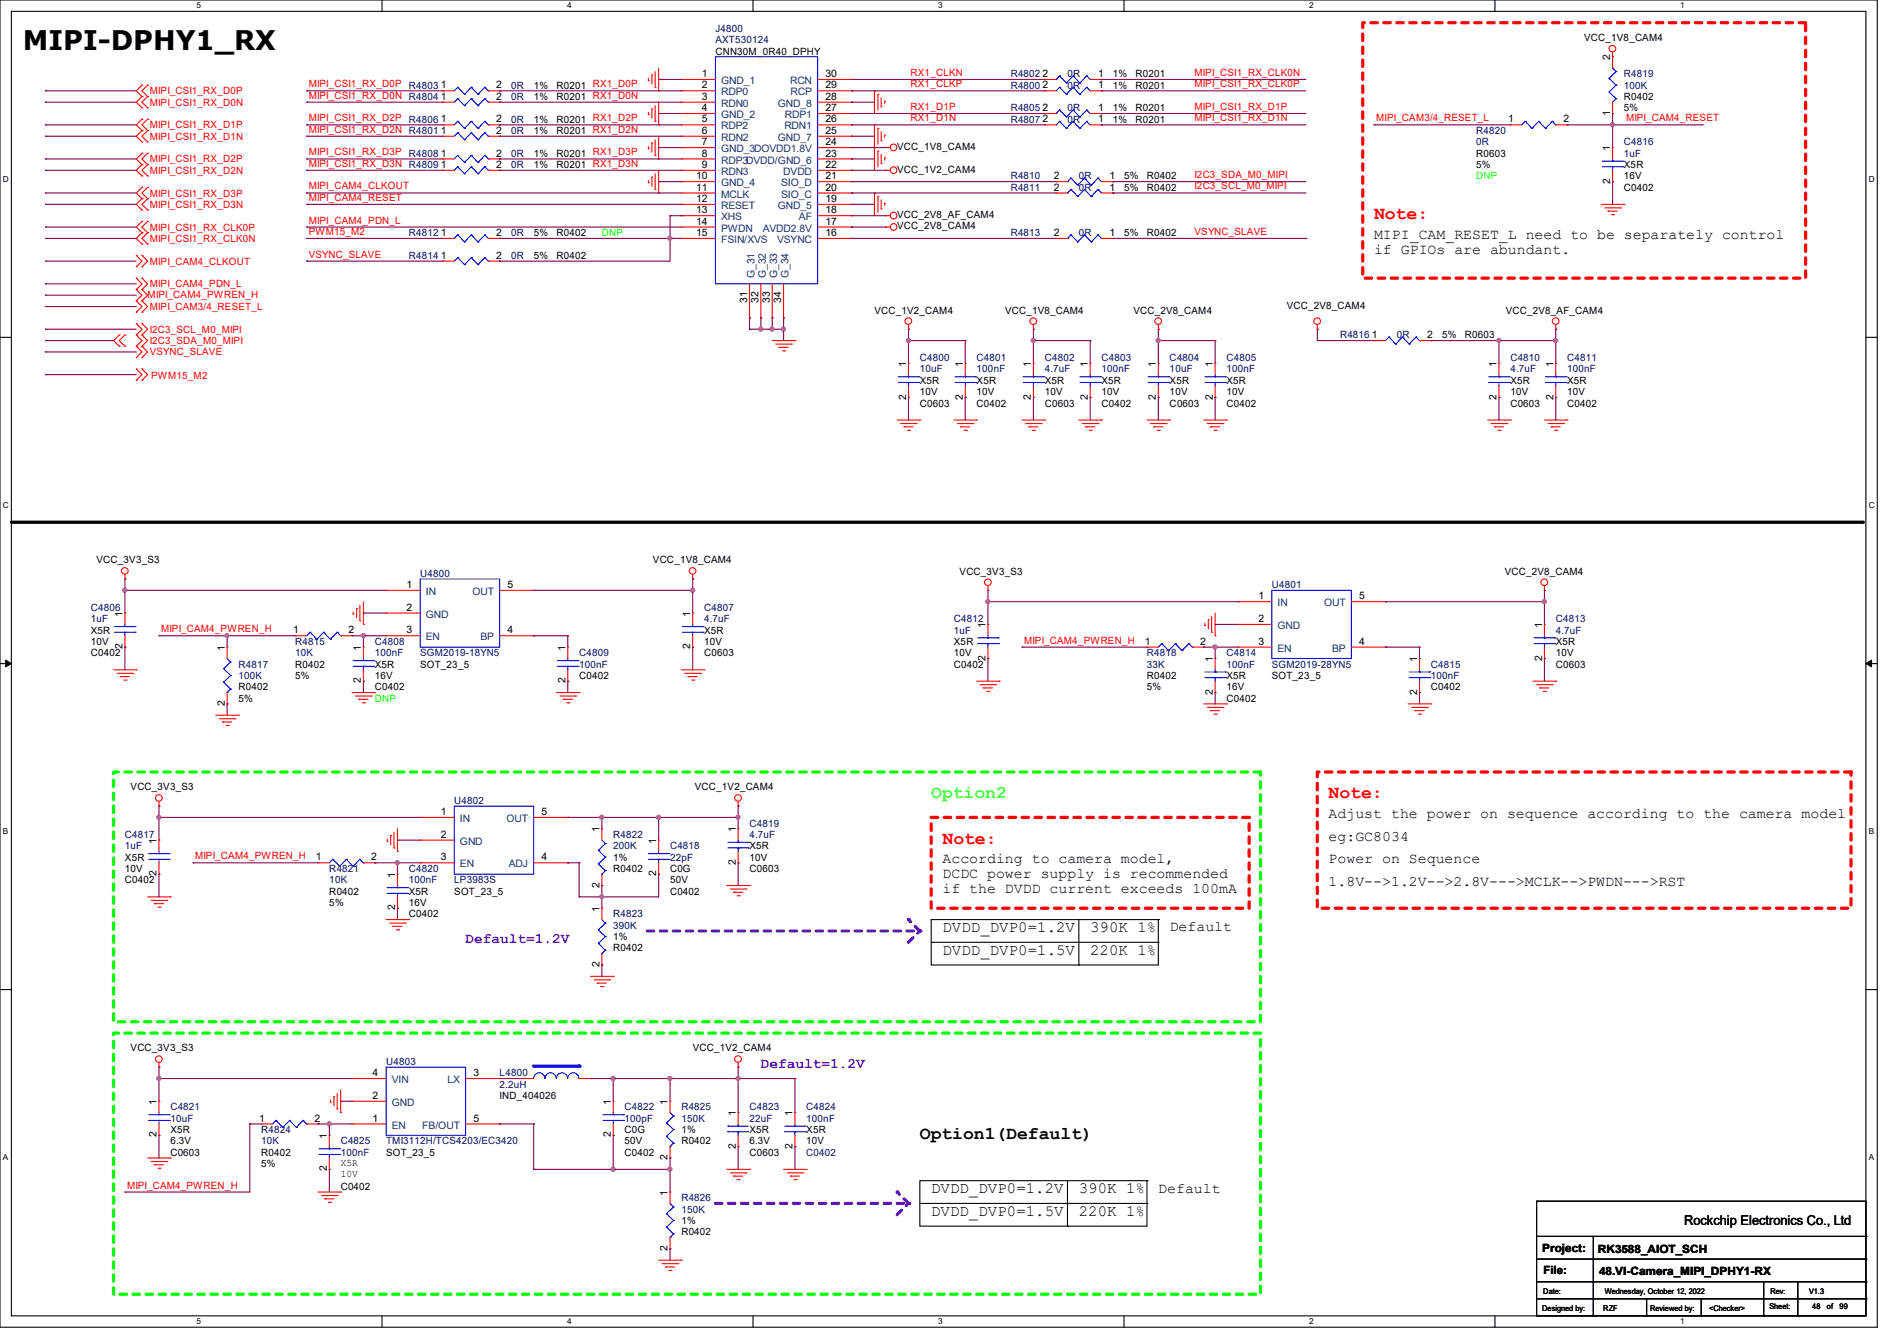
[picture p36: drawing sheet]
<svg xmlns="http://www.w3.org/2000/svg" width="297mm" height="210mm" viewBox="0 0 297 210" stroke-linecap="round" stroke-linejoin="round" font-family="sans-serif">
<defs><g id="words">
<text font-size="4.2" x="3.6" y="7.8">MIPI-DPHY1_RX</text>
<g font-size="2.8" fill="#f00">
<text x="215.1" y="34.4">Note:</text>
<text x="208" y="125.1">Note:</text>
<text x="147.6" y="132.2">Note:</text>
</g>
<text font-size="2.8" fill="#80ff00" x="145.8" y="125.1">Option2</text>
<text font-size="2.8" x="144" y="178.4">Option1(Default)</text>
<g font-size="2.5">
<text x="147.6" y="149.5">DVDD_DVP0=1.5V</text>
<text x="147.6" y="146">DVDD_DVP0=1.2V</text>
<text x="170.7" y="149.5">220K 1%</text>
<text x="170.7" y="146">390K 1%</text>
<text x="145.8" y="190.4">DVDD_DVP0=1.5V</text>
<text x="145.8" y="186.9">DVDD_DVP0=1.2V</text>
<text x="168.9" y="190.4">220K 1%</text>
<text x="168.9" y="186.9">390K 1%</text>
</g>
<g font-size="2.3">
<text x="215.1" y="37.4">MIPI_CAM_RESET_L need to be separately control</text>
<text x="215.1" y="39.7">if GPIOs are abundant.</text>
<text x="208" y="128.1">Adjust the power on sequence according to the camera model</text>
<text x="208" y="131.7">eg:GC8034</text>
<text x="147.6" y="135.2">According to camera model,</text>
<text x="147.6" y="137.5">DCDC power supply is recommended</text>
<text x="208" y="135.2">Power on Sequence</text>
<text x="147.6" y="139.8">if the DVDD current exceeds 100mA</text>
<text x="208" y="138.8">1.8V--&gt;1.2V--&gt;2.8V---&gt;MCLK--&gt;PWDN---&gt;RST</text>
<text x="183.1" y="145.9">Default</text>
<text x="181.4" y="186.8">Default</text>
</g>
<g font-size="2.3" fill="#8000ff">
<text x="72.9" y="147.7">Default=1.2V</text>
<text x="119.1" y="167.2">Default=1.2V</text>
</g>
<text font-size="2.1" x="263.7" y="191.9">Rockchip Electronics Co., Ltd</text>
<g font-size="1.8">
<text x="241.5" y="196">Project:</text>
<text x="250.2" y="196.2">RK3588_AIOT_SCH</text>
<text x="241.6" y="199.6">File:</text>
<text x="250.4" y="199.7">48.VI-Camera_MIPI_DPHY1-RX</text>
</g>
<g font-size="1.6" fill="#000080">
<text x="112" y="5">J4800</text>
<text x="112" y="6.8">AXT530124</text>
<text x="64" y="13.9">R4803</text>
<text x="80" y="15.7">0R</text>
<text x="80" y="13.9">0R</text>
<text x="158.2" y="17.4">R4805</text>
<text x="158.2" y="12.1">R4802</text>
<text x="158.2" y="13.9">R4800</text>
<text x="167.1" y="17.4">0R</text>
<text x="167.1" y="12.1">0R</text>
<text x="167.1" y="13.9">0R</text>
<text x="254.3" y="12.1">R4819</text>
<text x="254.3" y="13.9">100K</text>
<text x="64" y="19.2">R4806</text>
<text x="80" y="19.2">0R</text>
<text x="80" y="21">0R</text>
<text x="158.2" y="19.2">R4807</text>
<text x="167.1" y="19.2">0R</text>
<text x="231.1" y="21">R4820</text>
<text x="231.1" y="22.8">0R</text>
<text x="254.3" y="22.8">C4816</text>
<text x="64" y="24.6">R4808</text>
<text x="80" y="26.3">0R</text>
<text x="80" y="24.6">0R</text>
<text x="158.2" y="28.1">R4810</text>
<text x="158.2" y="29.9">R4811</text>
<text x="168.9" y="28.1">0R</text>
<text x="168.9" y="29.9">0R</text>
<text x="254.3" y="24.6">1uF</text>
<text x="64" y="40.6">R4814</text>
<text x="64" y="37">R4812</text>
<text x="80" y="40.6">0R</text>
<text x="80" y="37">0R</text>
<text x="158.2" y="37">R4813</text>
<text x="168.9" y="37">0R</text>
<text x="209.8" y="53">R4816</text>
<text x="218.7" y="53">0R</text>
<text x="144" y="56.6">C4800</text>
<text x="144" y="58.3">10uF</text>
<text x="152.9" y="56.6">C4801</text>
<text x="152.9" y="58.3">100nF</text>
<text x="163.6" y="56.6">C4802</text>
<text x="163.6" y="58.3">4.7uF</text>
<text x="172.5" y="56.6">C4803</text>
<text x="172.5" y="58.3">100nF</text>
<text x="183.1" y="56.6">C4804</text>
<text x="183.1" y="58.3">10uF</text>
<text x="192" y="56.6">C4805</text>
<text x="192" y="58.3">100nF</text>
<text x="236.5" y="56.6">C4810</text>
<text x="236.5" y="58.3">4.7uF</text>
<text x="245.4" y="56.6">C4811</text>
<text x="245.4" y="58.3">100nF</text>
<text x="14.2" y="95.7">C4806</text>
<text x="65.8" y="90.3">U4800</text>
<text x="110.2" y="95.7">C4807</text>
<text x="199.1" y="92.1">U4801</text>
<text x="14.2" y="97.4">1uF</text>
<text x="46.2" y="101">R4815</text>
<text x="58.7" y="101">C4808</text>
<text x="110.2" y="97.4">4.7uF</text>
<text x="149.4" y="97.4">C4812</text>
<text x="149.4" y="99.2">1uF</text>
<text x="243.6" y="97.4">C4813</text>
<text x="243.6" y="99.2">4.7uF</text>
<text x="37.3" y="104.6">R4817</text>
<text x="37.3" y="106.3">100K</text>
<text x="46.2" y="102.8">10K</text>
<text x="58.7" y="102.8">100nF</text>
<text x="65.8" y="102.8">SGM2019-18YN5</text>
<text x="90.7" y="102.8">C4809</text>
<text x="90.7" y="104.6">100nF</text>
<text x="179.6" y="102.8">R4818</text>
<text x="179.6" y="104.6">33K</text>
<text x="192" y="102.8">C4814</text>
<text x="192" y="104.6">100nF</text>
<text x="199.1" y="104.6">SGM2019-28YN5</text>
<text x="224" y="104.6">C4815</text>
<text x="224" y="106.3">100nF</text>
<text x="71.1" y="125.9">U4802</text>
<text x="19.6" y="131.2">C4817</text>
<text x="96" y="131.2">R4822</text>
<text x="117.3" y="129.5">C4819</text>
<text x="117.3" y="131.2">4.7uF</text>
<text x="19.6" y="133">1uF</text>
<text x="51.6" y="136.6">R4821</text>
<text x="64" y="136.6">C4820</text>
<text x="96" y="133">200K</text>
<text x="104.9" y="133">C4818</text>
<text x="104.9" y="134.8">22pF</text>
<text x="51.6" y="138.3">10K</text>
<text x="64" y="138.3">100nF</text>
<text x="71.1" y="138.3">LP3983S</text>
<text x="96" y="143.7">R4823</text>
<text x="96" y="145.5">390K</text>
<text x="60.5" y="166.8">U4803</text>
<text x="26.7" y="173.9">C4821</text>
<text x="78.2" y="168.6">L4800</text>
<text x="78.2" y="170.3">2.2uH</text>
<text x="97.8" y="173.9">C4822</text>
<text x="106.7" y="173.9">R4825</text>
<text x="117.3" y="173.9">C4823</text>
<text x="126.2" y="173.9">C4824</text>
<text x="26.7" y="175.7">10uF</text>
<text x="40.9" y="177.5">R4824</text>
<text x="40.9" y="179.2">10K</text>
<text x="53.3" y="179.2">C4825</text>
<text x="60.5" y="179.2">TMI3112H/TCS4203/EC3420</text>
<text x="97.8" y="175.7">100pF</text>
<text x="106.7" y="175.7">150K</text>
<text x="117.3" y="175.7">22uF</text>
<text x="126.2" y="175.7">100nF</text>
<text x="53.3" y="181">100nF</text>
<text x="126.2" y="181">C0402</text>
<text x="106.7" y="188.1">R4826</text>
<text x="106.7" y="189.9">150K</text>
</g>
<g font-size="1.6">
<text x="112" y="8.6">CNN30M_0R40_DPHY</text>
<text x="248" y="6.4">VCC_1V8_CAM4</text>
<text x="252.1" y="9.4" transform="rotate(-90 252.1 9.4)">2</text>
<text x="69" y="15.6">1</text>
<text x="69" y="13.8">1</text>
<text x="77.7" y="15.6">2</text>
<text x="77.7" y="13.8">2</text>
<text x="83.6" y="15.7">1%</text>
<text x="83.6" y="13.9">1%</text>
<text x="87.1" y="15.7">R0201 RX1_D0N</text>
<text x="87.1" y="13.9">R0201 RX1_D0P</text>
<text x="109.9" y="12.1">1</text>
<text x="109.9" y="13.8">2</text>
<text x="109.9" y="15.6">3</text>
<text x="109.9" y="17.4">4</text>
<text x="129.2" y="17.4">27</text>
<text x="129.2" y="15.6">28</text>
<text x="129.2" y="13.8">29</text>
<text x="129.2" y="12.1">30</text>
<text x="163.2" y="17.4">2</text>
<text x="163.2" y="12.1">2</text>
<text x="163.2" y="13.8">2</text>
<text x="171.9" y="17.4">1</text>
<text x="171.9" y="12.1">1</text>
<text x="171.9" y="13.8">1</text>
<text x="174.2" y="17.4">1%</text>
<text x="174.2" y="12.1">1%</text>
<text x="174.2" y="13.9">1%</text>
<text x="177.8" y="17.4">R0201</text>
<text x="177.8" y="12.1">R0201</text>
<text x="177.8" y="13.9">R0201</text>
<text x="254.3" y="15.7">R0402</text>
<text x="254.3" y="17.4">5%</text>
<text x="69" y="19.2">1</text>
<text x="69" y="21">1</text>
<text x="77.7" y="19.2">2</text>
<text x="77.7" y="21">2</text>
<text x="83.6" y="19.2">1%</text>
<text x="83.6" y="21">1%</text>
<text x="87.1" y="19.2">R0201 RX1_D2P</text>
<text x="87.1" y="21">R0201 RX1_D2N</text>
<text x="109.9" y="19.2">5</text>
<text x="109.9" y="21">6</text>
<text x="109.9" y="22.7">7</text>
<text x="129.2" y="22.7">24</text>
<text x="129.2" y="21">25</text>
<text x="129.2" y="19.2">26</text>
<text x="140.5" y="23.5">VCC_1V8_CAM4</text>
<text x="163.2" y="19.2">2</text>
<text x="171.9" y="19.2">1</text>
<text x="174.2" y="19.2">1%</text>
<text x="177.8" y="19.2">R0201</text>
<text x="236.1" y="19.2">1</text>
<text x="244.8" y="19.2">2</text>
<text x="252.1" y="23.7" transform="rotate(-90 252.1 23.7)">1</text>
<text x="252.1" y="18.1" transform="rotate(-90 252.1 18.1)">1</text>
<text x="69" y="26.3">1</text>
<text x="69" y="24.5">1</text>
<text x="77.7" y="26.3">2</text>
<text x="77.7" y="24.5">2</text>
<text x="83.6" y="26.3">1%</text>
<text x="83.6" y="24.6">1%</text>
<text x="87.1" y="26.3">R0201 RX1_D3N</text>
<text x="87.1" y="24.6">R0201 RX1_D3P</text>
<text x="109" y="28.1">10</text>
<text x="109" y="29.8">11</text>
<text x="109.9" y="24.5">8</text>
<text x="109.9" y="26.3">9</text>
<text x="129.2" y="29.8">20</text>
<text x="129.2" y="28.1">21</text>
<text x="129.2" y="26.3">22</text>
<text x="129.2" y="24.5">23</text>
<text x="140.5" y="27.1">VCC_1V2_CAM4</text>
<text x="165" y="28.1">2</text>
<text x="165" y="29.8">2</text>
<text x="173.7" y="28.1">1</text>
<text x="173.7" y="29.8">1</text>
<text x="176" y="28.1">5%</text>
<text x="176" y="29.9">5%</text>
<text x="179.6" y="28.1">R0402</text>
<text x="179.6" y="29.9">R0402</text>
<text x="231.1" y="24.6">R0603</text>
<text x="231.1" y="26.3">5%</text>
<text x="252.1" y="28.8" transform="rotate(-90 252.1 28.8)">2</text>
<text x="254.3" y="29.9">C0402</text>
<text x="254.3" y="26.3">X5R</text>
<text x="254.3" y="28.1">16V</text>
<text x="109" y="31.6">12</text>
<text x="109" y="33.4">13</text>
<text x="109" y="35.2">14</text>
<text x="129.2" y="35.2">17</text>
<text x="129.2" y="33.4">18</text>
<text x="129.2" y="31.6">19</text>
<text x="140.5" y="35.9">VCC_2V8_CAM4</text>
<text x="140.5" y="34.2">VCC_2V8_AF_CAM4</text>
<text x="69" y="40.5">1</text>
<text x="69" y="37">1</text>
<text x="77.7" y="40.5">2</text>
<text x="77.7" y="37">2</text>
<text x="83.6" y="40.6">5%</text>
<text x="83.6" y="37">5%</text>
<text x="87.1" y="40.6">R0402</text>
<text x="87.1" y="37">R0402</text>
<text x="109" y="37">15</text>
<text x="129.2" y="37">16</text>
<text x="165" y="37">2</text>
<text x="173.7" y="37">1</text>
<text x="176" y="37">5%</text>
<text x="179.6" y="37">R0402</text>
<text x="117" y="47.5" transform="rotate(-90 117 47.5)">31</text>
<text x="118.7" y="47.5" transform="rotate(-90 118.7 47.5)">32</text>
<text x="120.5" y="47.5" transform="rotate(-90 120.5 47.5)">33</text>
<text x="122.3" y="47.5" transform="rotate(-90 122.3 47.5)">34</text>
<text x="136.9" y="49.1">VCC_1V2_CAM4</text>
<text x="157.4" y="49.1">VCC_1V8_CAM4</text>
<text x="177.5" y="49.1">VCC_2V8_CAM4</text>
<text x="201.5" y="48.4">VCC_2V8_CAM4</text>
<text x="214.8" y="53">1</text>
<text x="223.5" y="53">2</text>
<text x="225.8" y="53">5%</text>
<text x="229.4" y="53">R0603</text>
<text x="235.8" y="49.1">VCC_2V8_AF_CAM4</text>
<text x="141.9" y="57.4" transform="rotate(-90 141.9 57.4)">1</text>
<text x="150.8" y="57.4" transform="rotate(-90 150.8 57.4)">1</text>
<text x="161.4" y="57.4" transform="rotate(-90 161.4 57.4)">1</text>
<text x="170.3" y="57.4" transform="rotate(-90 170.3 57.4)">1</text>
<text x="181" y="57.4" transform="rotate(-90 181 57.4)">1</text>
<text x="189.9" y="57.4" transform="rotate(-90 189.9 57.4)">1</text>
<text x="234.3" y="57.4" transform="rotate(-90 234.3 57.4)">1</text>
<text x="243.2" y="57.4" transform="rotate(-90 243.2 57.4)">1</text>
<text x="141.9" y="62.6" transform="rotate(-90 141.9 62.6)">2</text>
<text x="144" y="63.7">C0603</text>
<text x="144" y="60.1">X5R</text>
<text x="144" y="61.9">10V</text>
<text x="150.8" y="62.6" transform="rotate(-90 150.8 62.6)">2</text>
<text x="152.9" y="63.7">C0402</text>
<text x="152.9" y="60.1">X5R</text>
<text x="152.9" y="61.9">10V</text>
<text x="161.4" y="62.6" transform="rotate(-90 161.4 62.6)">2</text>
<text x="163.6" y="63.7">C0603</text>
<text x="163.6" y="60.1">X5R</text>
<text x="163.6" y="61.9">10V</text>
<text x="170.3" y="62.6" transform="rotate(-90 170.3 62.6)">2</text>
<text x="172.5" y="63.7">C0402</text>
<text x="172.5" y="60.1">X5R</text>
<text x="172.5" y="61.9">10V</text>
<text x="181" y="62.6" transform="rotate(-90 181 62.6)">2</text>
<text x="183.1" y="63.7">C0603</text>
<text x="183.1" y="60.1">X5R</text>
<text x="183.1" y="61.9">10V</text>
<text x="189.9" y="62.6" transform="rotate(-90 189.9 62.6)">2</text>
<text x="192" y="63.7">C0402</text>
<text x="192" y="60.1">X5R</text>
<text x="192" y="61.9">10V</text>
<text x="234.3" y="62.6" transform="rotate(-90 234.3 62.6)">2</text>
<text x="236.5" y="63.7">C0603</text>
<text x="236.5" y="60.1">X5R</text>
<text x="236.5" y="61.9">10V</text>
<text x="243.2" y="62.6" transform="rotate(-90 243.2 62.6)">2</text>
<text x="245.4" y="63.7">C0402</text>
<text x="245.4" y="60.1">X5R</text>
<text x="245.4" y="61.9">10V</text>
<text x="15.1" y="88.2">VCC_3V3_S3</text>
<text x="102.2" y="88.2">VCC_1V8_CAM4</text>
<text x="150.2" y="90">VCC_3V3_S3</text>
<text x="235.6" y="90">VCC_2V8_CAM4</text>
<text x="63.7" y="92.1">1</text>
<text x="63.7" y="95.6">2</text>
<text x="79.5" y="92.1">5</text>
<text x="197" y="93.9">1</text>
<text x="212.8" y="93.9">5</text>
<text x="14.2" y="99.2">X5R</text>
<text x="14.2" y="101">10V</text>
<text x="19.2" y="101.7" transform="rotate(-90 19.2 101.7)">2</text>
<text x="19.2" y="96.6" transform="rotate(-90 19.2 96.6)">1</text>
<text x="35.2" y="101.9" transform="rotate(-90 35.2 101.9)">1</text>
<text x="45.9" y="99.2">1</text>
<text x="54.6" y="99.2">2</text>
<text x="56.5" y="101.9" transform="rotate(-90 56.5 101.9)">1</text>
<text x="63.7" y="99.2">3</text>
<text x="79.5" y="99.2">4</text>
<text x="88.5" y="101.9" transform="rotate(-90 88.5 101.9)">1</text>
<text x="108.1" y="101.7" transform="rotate(-90 108.1 101.7)">2</text>
<text x="108.1" y="96.6" transform="rotate(-90 108.1 96.6)">1</text>
<text x="110.2" y="99.2">X5R</text>
<text x="110.2" y="101">10V</text>
<text x="149.4" y="101">X5R</text>
<text x="154.3" y="98.3" transform="rotate(-90 154.3 98.3)">1</text>
<text x="179.2" y="101">1</text>
<text x="187.9" y="101">2</text>
<text x="197" y="97.4">2</text>
<text x="197" y="101">3</text>
<text x="212.8" y="101">4</text>
<text x="241.4" y="98.3" transform="rotate(-90 241.4 98.3)">1</text>
<text x="243.6" y="101">X5R</text>
<text x="14.2" y="102.8">C0402</text>
<text x="46.2" y="104.6">R0402</text>
<text x="46.2" y="106.3">5%</text>
<text x="56.5" y="107" transform="rotate(-90 56.5 107)">2</text>
<text x="58.7" y="104.6">X5R</text>
<text x="58.7" y="106.3">16V</text>
<text x="65.8" y="104.6">SOT_23_5</text>
<text x="88.5" y="107" transform="rotate(-90 88.5 107)">2</text>
<text x="90.7" y="106.3">C0402</text>
<text x="110.2" y="102.8">C0603</text>
<text x="149.4" y="104.6">C0402</text>
<text x="149.4" y="102.8">10V</text>
<text x="154.3" y="103.5" transform="rotate(-90 154.3 103.5)">2</text>
<text x="179.6" y="106.3">R0402</text>
<text x="189.9" y="103.7" transform="rotate(-90 189.9 103.7)">1</text>
<text x="192" y="106.3">X5R</text>
<text x="199.1" y="106.3">SOT_23_5</text>
<text x="221.9" y="103.7" transform="rotate(-90 221.9 103.7)">1</text>
<text x="241.4" y="103.5" transform="rotate(-90 241.4 103.5)">2</text>
<text x="243.6" y="104.6">C0603</text>
<text x="243.6" y="102.8">10V</text>
<text x="35.2" y="110.6" transform="rotate(-90 35.2 110.6)">2</text>
<text x="37.3" y="108.1">R0402</text>
<text x="37.3" y="109.9">5%</text>
<text x="58.7" y="108.1">C0402</text>
<text x="179.6" y="108.1">5%</text>
<text x="189.9" y="108.8" transform="rotate(-90 189.9 108.8)">2</text>
<text x="192" y="109.9">C0402</text>
<text x="192" y="108.1">16V</text>
<text x="221.9" y="108.8" transform="rotate(-90 221.9 108.8)">2</text>
<text x="224" y="108.1">C0402</text>
<text x="20.4" y="123.8">VCC_3V3_S3</text>
<text x="108.8" y="123.8">VCC_1V2_CAM4</text>
<text x="69" y="127.6">1</text>
<text x="69" y="131.2">2</text>
<text x="84.8" y="127.6">5</text>
<text x="93.9" y="130.3" transform="rotate(-90 93.9 130.3)">1</text>
<text x="115.2" y="130.3" transform="rotate(-90 115.2 130.3)">1</text>
<text x="19.6" y="134.8">X5R</text>
<text x="19.6" y="136.6">10V</text>
<text x="24.5" y="137.2" transform="rotate(-90 24.5 137.2)">2</text>
<text x="24.5" y="132.1" transform="rotate(-90 24.5 132.1)">1</text>
<text x="49.4" y="134.7">1</text>
<text x="58.1" y="134.7">2</text>
<text x="61.8" y="137.5" transform="rotate(-90 61.8 137.5)">1</text>
<text x="69" y="134.7">3</text>
<text x="84.8" y="134.7">4</text>
<text x="96" y="136.6">R0402</text>
<text x="96" y="134.8">1%</text>
<text x="102.7" y="137.2" transform="rotate(-90 102.7 137.2)">2</text>
<text x="102.7" y="132.1" transform="rotate(-90 102.7 132.1)">1</text>
<text x="104.9" y="136.6">C0G</text>
<text x="115.2" y="135.5" transform="rotate(-90 115.2 135.5)">2</text>
<text x="117.3" y="136.6">C0603</text>
<text x="117.3" y="133">X5R</text>
<text x="117.3" y="134.8">10V</text>
<text x="19.6" y="138.3">C0402</text>
<text x="51.6" y="140.1">R0402</text>
<text x="51.6" y="141.9">5%</text>
<text x="61.8" y="142.6" transform="rotate(-90 61.8 142.6)">2</text>
<text x="64" y="143.7">C0402</text>
<text x="64" y="140.1">X5R</text>
<text x="64" y="141.9">16V</text>
<text x="71.1" y="140.1">SOT_23_5</text>
<text x="93.9" y="142.8" transform="rotate(-90 93.9 142.8)">1</text>
<text x="93.9" y="139" transform="rotate(-90 93.9 139)">2</text>
<text x="104.9" y="140.1">C0402</text>
<text x="104.9" y="138.3">50V</text>
<text x="96" y="149">R0402</text>
<text x="96" y="147.2">1%</text>
<text x="93.9" y="151.5" transform="rotate(-90 93.9 151.5)">2</text>
<text x="20.4" y="164.7">VCC_3V3_S3</text>
<text x="108.5" y="164.7">VCC_1V2_CAM4</text>
<text x="24.5" y="173" transform="rotate(-90 24.5 173)">1</text>
<text x="58.3" y="172.1">2</text>
<text x="58.3" y="168.5">4</text>
<text x="74.1" y="168.5">3</text>
<text x="78.2" y="172.1">IND_404026</text>
<text x="95.6" y="173" transform="rotate(-90 95.6 173)">1</text>
<text x="104.5" y="173" transform="rotate(-90 104.5 173)">1</text>
<text x="24.5" y="178.1" transform="rotate(-90 24.5 178.1)">2</text>
<text x="26.7" y="177.5">X5R</text>
<text x="26.7" y="179.2">6.3V</text>
<text x="40.6" y="175.6">1</text>
<text x="49.2" y="175.6">2</text>
<text x="51.2" y="178.3" transform="rotate(-90 51.2 178.3)">1</text>
<text x="58.3" y="175.6">1</text>
<text x="74.1" y="175.6">5</text>
<text x="95.6" y="178.1" transform="rotate(-90 95.6 178.1)">2</text>
<text x="97.8" y="177.5">C0G</text>
<text x="97.8" y="179.2">50V</text>
<text x="106.7" y="179.2">R0402</text>
<text x="106.7" y="177.5">1%</text>
<text x="115.2" y="179.9" transform="rotate(-90 115.2 179.9)">2</text>
<text x="115.2" y="174.8" transform="rotate(-90 115.2 174.8)">1</text>
<text x="117.3" y="177.5">X5R</text>
<text x="117.3" y="179.2">6.3V</text>
<text x="124.1" y="179.9" transform="rotate(-90 124.1 179.9)">2</text>
<text x="124.1" y="174.8" transform="rotate(-90 124.1 174.8)">1</text>
<text x="126.2" y="177.5">X5R</text>
<text x="126.2" y="179.2">10V</text>
<text x="26.7" y="181">C0603</text>
<text x="40.9" y="181">R0402</text>
<text x="40.9" y="182.8">5%</text>
<text x="51.2" y="183.5" transform="rotate(-90 51.2 183.5)">2</text>
<text x="53.3" y="182.6">X5R</text>
<text x="53.3" y="184.4">10V</text>
<text x="60.5" y="181">SOT_23_5</text>
<text x="97.8" y="181">C0402</text>
<text x="104.5" y="181.7" transform="rotate(-90 104.5 181.7)">2</text>
<text x="117.3" y="181">C0603</text>
<text x="53.3" y="186.3">C0402</text>
<text x="104.5" y="187.2" transform="rotate(-90 104.5 187.2)">1</text>
<text x="106.7" y="191.7">1%</text>
<text x="104.5" y="195.9" transform="rotate(-90 104.5 195.9)">2</text>
<text x="106.7" y="193.5">R0402</text>
</g>
<g font-size="1.6" fill="#f00">
<text x="142.6" y="11.9">RX1_CLKN</text>
<text x="187" y="11.9">MIPI_CSI1_RX_CLK0N</text>
<text x="23.5" y="14.8">MIPI_CSI1_RX_D0P</text>
<text x="23.5" y="16.6">MIPI_CSI1_RX_D0N</text>
<text x="48.3" y="13.7">MIPI_CSI1_RX_D0P</text>
<text x="48.3" y="15.5">MIPI_CSI1_RX_D0N R4804</text>
<text x="142.6" y="13.7">RX1_CLKP</text>
<text x="142.6" y="17.2">RX1_D1P</text>
<text x="187" y="13.7">MIPI_CSI1_RX_CLK0P</text>
<text x="187" y="17.2">MIPI_CSI1_RX_D1P</text>
<text x="23.5" y="20.1">MIPI_CSI1_RX_D1P</text>
<text x="23.5" y="21.9">MIPI_CSI1_RX_D1N</text>
<text x="48.3" y="19">MIPI_CSI1_RX_D2P</text>
<text x="48.3" y="20.8">MIPI_CSI1_RX_D2N R4801</text>
<text x="142.6" y="19">RX1_D1N</text>
<text x="187" y="19">MIPI_CSI1_RX_D1N</text>
<text x="215.5" y="19">MIPI_CAM3/4_RESET_L</text>
<text x="254.6" y="19">MIPI_CAM4_RESET</text>
<text x="23.5" y="25.4">MIPI_CSI1_RX_D2P</text>
<text x="23.5" y="27.2">MIPI_CSI1_RX_D2N</text>
<text x="48.3" y="29.7">MIPI_CAM4_CLKOUT</text>
<text x="48.3" y="24.3">MIPI_CSI1_RX_D3P</text>
<text x="48.3" y="26.1">MIPI_CSI1_RX_D3N R4809</text>
<text x="187" y="27.9">I2C3_SDA_M0_MIPI</text>
<text x="187" y="29.7">I2C3_SCL_M0_MIPI</text>
<text x="23.5" y="30.8">MIPI_CSI1_RX_D3P</text>
<text x="23.5" y="32.6">MIPI_CSI1_RX_D3N</text>
<text x="48.3" y="35">MIPI_CAM4_PDN_L</text>
<text x="48.3" y="31.5">MIPI_CAM4_RESET</text>
<text x="23.5" y="36.1">MIPI_CSI1_RX_CLK0P</text>
<text x="23.5" y="37.9">MIPI_CSI1_RX_CLK0N</text>
<text x="23.5" y="41.4">MIPI_CAM4_CLKOUT</text>
<text x="48.3" y="36.8">PWM15_M2</text>
<text x="48.3" y="40.3">VSYNC_SLAVE</text>
<text x="187" y="36.8">VSYNC_SLAVE</text>
<text x="23.1" y="46.6">MIPI_CAM4_PWREN_H</text>
<text x="23.5" y="45">MIPI_CAM4_PDN_L</text>
<text x="23.5" y="53.9">I2C3_SDA_M0_MIPI</text>
<text x="23.5" y="52.1">I2C3_SCL_M0_MIPI</text>
<text x="23.5" y="48.6">MIPI_CAM3/4_RESET_L</text>
<text x="23.5" y="55.7">VSYNC_SLAVE</text>
<text x="23.7" y="59.4">PWM15_M2</text>
<text x="25.2" y="99">MIPI_CAM4_PWREN_H</text>
<text x="160.4" y="100.8">MIPI_CAM4_PWREN_H</text>
<text x="30.6" y="134.6">MIPI_CAM4_PWREN_H</text>
<text x="19.9" y="186.1">MIPI_CAM4_PWREN_H</text>
</g>
<g font-size="1.6" fill="#004080">
<text x="112.9" y="13.2">GND_1</text>
<text x="112.9" y="14.9">RDP0</text>
<text x="112.9" y="16.7">RDN0</text>
<text x="121.8" y="16.7">GND_8</text>
<text x="123.7" y="13.2">RCN</text>
<text x="123.8" y="14.9">RCP</text>
<text x="112.9" y="18.5">GND_2</text>
<text x="112.9" y="20.3">RDP2</text>
<text x="112.9" y="22.1">RDN2</text>
<text x="112.9" y="23.8">GND_3DOVDD1.8V</text>
<text x="121.8" y="22.1">GND_7</text>
<text x="122.8" y="20.3">RDN1</text>
<text x="122.9" y="18.5">RDP1</text>
<text x="112.9" y="25.6">RDP3DVDD/GND_6</text>
<text x="112.9" y="27.4">RDN3</text>
<text x="112.9" y="29.2">GND_4</text>
<text x="122.3" y="29.2">SIO_D</text>
<text x="122.6" y="27.4">DVDD</text>
<text x="112.9" y="30.9">MCLK</text>
<text x="112.9" y="32.7">RESET</text>
<text x="112.9" y="34.5">XHS</text>
<text x="121.8" y="32.7">GND_5</text>
<text x="122.3" y="30.9">SIO_C</text>
<text x="125.1" y="34.5">AF</text>
<text x="112.9" y="36.3">PWDN</text>
<text x="112.9" y="38.1">FSIN/XVS</text>
<text x="119.4" y="36.3">AVDD2.8V</text>
<text x="121.7" y="38.1">VSYNC</text>
<text x="118.1" y="43.6" transform="rotate(-90 118.1 43.6)">G_31</text>
<text x="119.9" y="43.6" transform="rotate(-90 119.9 43.6)">G_32</text>
<text x="121.7" y="43.6" transform="rotate(-90 121.7 43.6)">G_33</text>
<text x="123.4" y="43.6" transform="rotate(-90 123.4 43.6)">G_34</text>
<text x="66.7" y="93.2">IN</text>
<text x="74" y="93.2">OUT</text>
<text x="200" y="95">IN</text>
<text x="207.3" y="95">OUT</text>
<text x="66.7" y="96.7">GND</text>
<text x="66.7" y="100.3">EN</text>
<text x="75.2" y="100.3">BP</text>
<text x="200" y="98.5">GND</text>
<text x="200" y="102.1">EN</text>
<text x="208.6" y="102.1">BP</text>
<text x="72" y="128.7">IN</text>
<text x="79.3" y="128.7">OUT</text>
<text x="72" y="132.3">GND</text>
<text x="72" y="135.8">EN</text>
<text x="79.7" y="135.8">ADJ</text>
<text x="61.3" y="173.2">GND</text>
<text x="61.3" y="169.6">VIN</text>
<text x="70.1" y="169.6">LX</text>
<text x="61.3" y="176.7">EN</text>
<text x="66.1" y="176.7">FB/OUT</text>
</g>
<text font-size="1.6" fill="#00ff40" x="231.1" y="28.1">DNP</text>
<g font-size="1.6" fill="#0f0">
<text x="94.2" y="37">DNP</text>
<text x="58.7" y="109.9">DNP</text>
</g>
<g font-size="1.3">
<text x="30.8" y="1.3">5</text>
<text x="88.8" y="1.3">4</text>
<text x="146.9" y="1.3">3</text>
<text x="205" y="1.3">2</text>
<text x="263.1" y="1.3">1</text>
<text x=".5" y="28.4">D</text>
<text x="292.6" y="28.4">D</text>
<text x=".5" y="79.5">C</text>
<text x="292.6" y="79.5">C</text>
<text x=".5" y="130.6">B</text>
<text x="292.6" y="130.6">B</text>
<text x=".5" y="181.7">A</text>
<text x="292.6" y="181.7">A</text>
<text x="30.8" y="207.4">5</text>
<text x="88.8" y="207.4">4</text>
<text x="146.9" y="207.4">3</text>
<text x="205" y="207.4">2</text>
<text x="263.1" y="207.4">1</text>
</g>
<g font-size="1.2">
<text x="241.6" y="202.6">Date:</text>
<text x="251.2" y="202.6">Wednesday, October 12, 2022</text>
<text x="277.2" y="202.6">Rev:</text>
<text x="283.2" y="202.6">V1.3</text>
<text x="241.5" y="205.3">Designed by:</text>
<text x="251" y="205.3">RZF</text>
<text x="258.4" y="205.3">Reviewed by:</text>
<text x="267.6" y="205.3">&lt;Checker&gt;</text>
<text x="277" y="205.1">Sheet:</text>
<text x="283.8" y="205.1">48</text>
<text x="286" y="205.1">of</text>
<text x="288" y="205.1">99</text>
</g>
</g></defs>
<path d="M0 0h293.9v207.9h-293.9zM1.8 1.8h290.3v204.3h-290.3z" fill="none" stroke="#000" stroke-width=".17"/>
<g fill="#fff">
<path d="M30.8 .2h.7v1.4h-.7z"/>
<path d="M30.8 206.2h.7v1.4h-.7z"/>
</g>
<path d="M59.8 0v1.8M59.8 206.1v1.8" fill="none" stroke="#000" stroke-width=".17"/>
<g fill="#fff">
<path d="M88.8 .2h.7v1.4h-.7z"/>
<path d="M88.8 206.2h.7v1.4h-.7z"/>
</g>
<path d="M117.9 0v1.8M117.9 206.1v1.8" fill="none" stroke="#000" stroke-width=".17"/>
<g fill="#fff">
<path d="M146.9 .2h.7v1.4h-.7z"/>
<path d="M146.9 206.2h.7v1.4h-.7z"/>
</g>
<path d="M176 0v1.8M176 206.1v1.8" fill="none" stroke="#000" stroke-width=".17"/>
<g fill="#fff">
<path d="M205 .2h.7v1.4h-.7z"/>
<path d="M205 206.2h.7v1.4h-.7z"/>
</g>
<path d="M234.1 0v1.8M234.1 206.1v1.8" fill="none" stroke="#000" stroke-width=".17"/>
<g fill="#fff">
<path d="M263.1 .2h.6v1.4h-.6z"/>
<path d="M263.1 206.2h.6v1.4h-.6z"/>
<path d="M.5 27.3h.9v1.4h-.9z"/>
<path d="M292.6 27.3h.9v1.4h-.9z"/>
<path d="M.5 78.4h.9v1.4h-.9z"/>
<path d="M292.6 78.4h.9v1.4h-.9z"/>
</g>
<path d="M0 52.8h1.8M292.1 52.8h1.8" fill="none" stroke="#000" stroke-width=".17"/>
<g fill="#fff">
<path d="M.5 129.5h.8v1.4h-.8z"/>
<path d="M292.6 129.5h.8v1.4h-.8z"/>
</g>
<path d="M0 103.9h1.8M292.1 103.9h1.8" fill="none" stroke="#000" stroke-width=".17"/>
<path d="M.9 103.4l.9 .5-.9 .5zM292.1 103.9l.9-.5v1z" fill="#000" stroke="#000" stroke-width=".16"/>
<g fill="#fff">
<path d="M.5 180.5h.8v1.4h-.8z"/>
<path d="M292.6 180.5h.8v1.4h-.8z"/>
</g>
<path d="M0 155h1.8M292.1 155h1.8" fill="none" stroke="#000" stroke-width=".17"/>
<path d="M213.4 3.6h69.3v40h-69.3z" fill="none" stroke="#f00" stroke-width=".51" stroke-dasharray="1 1"/>
<path d="M112 188.5h30.2" fill="none" stroke="#8000ff" stroke-width=".51" stroke-dasharray="1 1"/>
<circle cx="142.2" cy="188.5" r=".25" fill="#8000ff" stroke-dasharray="1 1"/>
<path d="M17.8 120.9h179.6v39.1h-179.6zM17.8 161.8h179.6v40.9h-179.6z" fill="none" stroke="#0f0" stroke-width=".51" stroke-dasharray="1 1"/>
<path d="M145.8 144h35.6v7.1h-35.6zM145.8 147.6h35.6M168.9 151.1h.1M168.9 144v7.1M181.4 147.6h.1M181.4 144h.1" fill="none" stroke="#000" stroke-width=".17"/>
<path d="M101.3 145.8h42.7" fill="none" stroke="#8000ff" stroke-width=".51" stroke-dasharray="1 1"/>
<circle cx="144" cy="145.8" r=".25" fill="#8000ff" stroke-dasharray="1 1"/>
<path d="M145.8 128h49.8v14.2h-49.8zM206.2 120.9h83.6v21.3h-83.6z" fill="none" stroke="#f00" stroke-width=".51" stroke-dasharray="1 1"/>
<path d="M1.8 81.8h289.8" fill="none" stroke="#000" stroke-width=".51"/>
<circle cx="291.6" cy="81.8" r=".25" fill="#000"/>
<path d="M142.2 188.5l-1.7-1.8" fill="none" stroke="#8000ff" stroke-width=".51" stroke-dasharray="1 1"/>
<circle cx="140.5" cy="186.7" r=".25" fill="#8000ff" stroke-dasharray="1 1"/>
<path d="M140.5 190.2l1.7-1.7" fill="none" stroke="#8000ff" stroke-width=".51" stroke-dasharray="1 1"/>
<circle cx="142.2" cy="188.5" r=".25" fill="#8000ff" stroke-dasharray="1 1"/>
<path d="M144 145.8l-1.8-1.8" fill="none" stroke="#8000ff" stroke-width=".51" stroke-dasharray="1 1"/>
<circle cx="142.2" cy="144" r=".25" fill="#8000ff" stroke-dasharray="1 1"/>
<path d="M142.2 147.6l1.8-1.8" fill="none" stroke="#8000ff" stroke-width=".51" stroke-dasharray="1 1"/>
<circle cx="144" cy="145.8" r=".25" fill="#8000ff" stroke-dasharray="1 1"/>
<g fill="none" stroke="#000" stroke-width=".17">
<path d="M144 184.9h35.6v7.1h-35.6zM144 188.5h35.6M167.1 192h.1M167.1 184.9v7.1M179.6 188.5h.1M179.6 184.9h.1M240.6 188.1h51.5v18h-51.5zM240.6 193.6h51.5M240.6 197.2h51.5M249.5 193.6v12.5M292.1 193.6h.1M292.1 197.2h.1"/>
<path d="M240.6 200.7h51.5M240.6 203.4h51.5M249.5 206.1h.1M257.8 206.1h.1M257.8 203.4v2.7M266.4 206.1h.1M266.4 203.4v2.7M276.1 206.1h.1M276.1 200.7v5.4M281.5 206.1h.1M281.5 200.7v5.4M292.1 200.7h.1"/>
<path d="M292.1 203.4h.1"/>
</g>
<g fill="none" stroke="#f00" stroke-width=".17">
<path d="M22.2 13.3h.1M22.2 15.1h.1M22.2 16.9h.1M22.2 18.7h.1M22.2 13.3l-.9 .9 .9 .9M22.2 15.1l-.9 .9 .9 .9M22.2 18.7l-.9 .9 .9 .8M23.1 15.1h.1M23.1 13.3h.1M23.1 16.9h.1M23.1 18.7h.1M23.1 13.3l-.9 .9 .9 .9"/>
<path d="M23.1 15.1l-.9 .9 .9 .9M23.1 18.7l-.9 .9 .9 .8M69.3 16h.1M69.3 16h1.8M76.5 16h1.7M78.2 16h.1M101.5 12.6h.1M101.5 17.9h.1M101.5 12.3v.3M101.5 17.6v.3M102.1 11.7h.1M102.1 17.1h.1"/>
<path d="M102.1 11.7v1.5M102.1 17.1v1.4M102.6 13.7h.1M102.6 19h.1M102.6 11.2v2.5M102.6 16.6v2.4M103.1 14.2h.1M103.1 19.6h.1M103.1 10.7v3.5M103.1 16v3.6M136.9 14.2h.1M136.9 19.6h.1"/>
<path d="M136.9 14.2v3.6M136.9 19.6v7.1M137.5 14.8h.1M137.5 14.8v2.4M138 16.7h.1M138 15.3v1.4M138.5 15.8h.1M138.5 15.8v.4M163.6 17.8h.1M163.6 17.8h1.8M170.7 17.8h1.8M172.5 17.8h.1"/>
<path d="M252.5 8.9h.1M252.5 8.2v.7M22.2 20.4h.1M22.2 22.2h.1M22.2 24h.1M22.2 25.8h.1M22.2 27.6h.1M22.2 29.3h.1M22.2 31.1h.1M22.2 32.9h.1M22.2 34.7h.1M22.2 36.4h.1"/>
<path d="M22.2 38.2h.1M22.2 20.4l-.9 .9 .9 .9M22.2 24l-.9 .9 .9 .9M22.2 25.8l-.9 .9 .9 .9M22.2 29.3l-.9 .9 .9 .9M22.2 31.1l-.9 .9 .9 .9M22.2 34.7l-.9 .9 .9 .8M22.2 36.4l-.9 .9 .9 .9M23.1 20.4h.1M23.1 22.2h.1M23.1 25.8h.1M23.1 24h.1"/>
<path d="M23.1 27.6h.1M23.1 31.1h.1M23.1 29.3h.1M23.1 32.9h.1M23.1 36.4h.1M23.1 34.7h.1M23.1 38.2h.1M23.1 20.4l-.9 .9 .9 .9M23.1 24l-.9 .9 .9 .9M23.1 25.8l-.9 .9 .9 .9M23.1 29.3l-.9 .9 .9 .9M23.1 31.1l-.9 .9 .9 .9"/>
<path d="M23.1 34.7l-.9 .9 .9 .8M23.1 36.4l-.9 .9 .9 .9M101.5 23.3h.1M101.5 28.6h.1M101.5 22.9v.4M101.5 28.3v.3M102.1 22.4h.1M102.1 27.7h.1M102.1 22.4v1.4M102.1 27.7v1.5M102.6 24.3h.1M102.6 29.7h.1"/>
<path d="M102.6 21.9v2.4M102.6 27.2v2.5M103.1 24.9h.1M103.1 30.2h.1M103.1 21.3v3.6M103.1 26.7v3.5M136.9 23.1h.1M136.9 30.2h.1M136.9 30.2v3.6M137.5 20.1h.1M137.5 23.7h.1M137.5 30.8h.1"/>
<path d="M137.5 20.1v2.5M137.5 23.7v2.4M137.5 30.8v2.4M138 22.1h.1M138 25.6h.1M138 32.7h.1M138 20.6v1.5M138 24.2v1.4M138 31.3v1.4M138.5 21.2h.1M138.5 24.7h.1M138.5 31.8h.1"/>
<path d="M138.5 21.2v.3M138.5 24.7v.4M138.5 31.8v.4M138.7 23.1h.1M138.7 26.7h.1M138.7 35.6h.1M138.7 33.8h.1M138.7 23.1h.7M138.7 26.7h.7M138.7 35.6h.7M138.7 33.8h.7M165.4 28.4h.1"/>
<path d="M165.4 28.4h1.7M172.5 28.4h1.7M174.2 28.4h.1M250.7 32h3.6M251.2 32.6h2.5M251.8 33.1h.1M251.8 33.1h1.4M252.3 33.6h.3M252.6 33.6h.1M253.7 32.6h.1M254.3 32h.1M18.7 52.5h.1"/>
<path d="M18.7 54.2h.1M18.7 52.5l-.9 .8 .9 .9M19.6 54.2h.1M19.6 52.5h.1M19.6 52.5l-.9 .8 .9 .9M21.3 41.8h.1M21.3 40h.1M21.3 45.3h.1M21.3 43.6h.1M21.3 47.1h.1M21.3 54.2h.1M21.3 52.5h.1"/>
<path d="M21.3 50.7h.1M21.3 56h.1M21.3 48.9h.1M21.3 59.6h.1M21.3 57.8h.1M21.3 40l.9 .9-.9 .9M21.3 43.6l.9 .8-.9 .9M21.3 45.3l.9 .9-.9 .9M21.3 52.5l.9 .8-.9 .9M21.3 50.7l.9 .9-.9 .9M21.3 54.2l.9 .9-.9 .9M21.3 47.1l.9 .9-.9 .9"/>
<path d="M21.3 57.8l.9 .9-.9 .9M22.2 41.8h.1M22.2 40h.1M22.2 45.3h.1M22.2 43.6h.1M22.2 47.1h.1M22.2 54.2h.1M22.2 52.5h.1M22.2 50.7h.1M22.2 56h.1M22.2 48.9h.1M22.2 59.6h.1"/>
<path d="M22.2 57.8h.1M22.2 40l.9 .9-.9 .9M22.2 43.6l.9 .8-.9 .9M22.2 45.3l.9 .9-.9 .9M22.2 47.1l.9 .9-.9 .9M22.2 57.8l.9 .9-.9 .9M22.2 52.5l.9 .8-.9 .9M22.2 50.7l.9 .9-.9 .9M22.2 54.2l.9 .9-.9 .9M69.3 40.9h.1M69.3 40.9h1.8M76.5 40.9h1.7"/>
<path d="M78.2 40.9h.1M120.9 53.3h3.6M121.5 53.9h2.4M122 54.4h.1M122 54.4h1.4M122.5 54.9h.4M122.9 54.9h.1M123.9 53.9h.1M124.5 53.3h.1M142.2 51.6h.1M142.2 50.8v.8M161.8 51.6h.1"/>
<path d="M161.8 56.9h.1M161.8 50.8v.8M161.8 56.9v1.8M181.4 51.6h.1M181.4 50.8v.8M190.2 56.9h.1M190.2 56.9v1.8M206.2 51.6h.1M206.2 50.8v.8M243.6 51.6h.1M243.6 50.8v.8M140.5 65.8h3.5"/>
<path d="M141 66.3h2.5M141.5 66.8h.1M141.5 66.8h1.5M142.1 67.4h.3M142.4 67.4h.1M143.5 66.3h.1M144 65.8h.1M149.4 65.8h3.5M149.9 66.3h2.5M150.4 66.8h.1M150.4 66.8h1.4M151 67.4h.3"/>
<path d="M151.3 67.4h.1M152.4 66.3h.1M152.9 65.8h.1M160 65.8h3.6M160.6 66.3h2.4M161.1 66.8h.1M161.1 66.8h1.4M161.6 67.4h.4M161.8 62.2h.1M161.8 60.5v1.7M162 67.4h.1M163 66.3h.1"/>
<path d="M163.6 65.8h.1M168.9 65.8h3.6M169.5 66.3h2.4M170 66.8h.1M170 66.8h1.4M170.5 67.4h.4M170.9 67.4h.1M171.9 66.3h.1M172.5 65.8h.1M179.6 65.8h3.5M180.1 66.3h2.5M180.6 66.8h.1"/>
<path d="M180.6 66.8h1.5M181.2 67.4h.3M181.5 67.4h.1M182.6 66.3h.1M183.1 65.8h.1M188.5 65.8h3.5M189 66.3h2.5M189.5 66.8h.1M189.5 66.8h1.5M190.1 67.4h.3M190.2 62.2h.1M190.2 60.5v1.7"/>
<path d="M190.4 67.4h.1M191.5 66.3h.1M192 65.8h.1M232.9 65.8h3.6M233.5 66.3h2.4M234 66.8h.1M234 66.8h1.4M234.5 67.4h.4M234.9 67.4h.1M235.9 66.3h.1M236.5 65.8h.1M241.8 65.8h3.6"/>
<path d="M242.4 66.3h2.4M242.9 66.8h.1M242.9 66.8h1.4M243.4 67.4h.4M243.8 67.4h.1M244.8 66.3h.1M245.4 65.8h.1M19.6 90.7h.1M19.6 96h.1M19.6 90v.7M19.6 96v1.8M19.6 99.6v1.7"/>
<path d="M55.3 96.2h.1M55.3 95.8v.4M55.8 95.3h.1M55.8 95.3v1.4M56.3 97.2h.1M56.3 94.8v2.4M56.9 97.8h.1M56.9 94.2v3.6M108.5 90.7h.1M108.5 90v.7M154.7 92.5h.1M154.7 91.7v.8"/>
<path d="M188.6 98h.1M188.6 97.6v.4M189.2 97.1h.1M189.2 97.1v1.4M189.7 99h.1M189.7 96.6v2.4M190.2 99.6h.1M190.2 96v3.6M241.8 92.5h.1M241.8 91.7v.8M17.8 104.9h3.5M18.3 105.5h2.5"/>
<path d="M18.8 106h.1M18.8 106h1.5M19.4 106.5h.3M19.6 101.3h.1M19.7 106.5h.1M20.8 105.5h.1M21.3 104.9h.1M33.8 112h3.5M34.3 112.6h2.5M34.8 113.1h.1M34.8 113.1h1.5M35.4 113.6h.3"/>
<path d="M35.7 113.6h.1M36.8 112.6h.1M37.3 112h.1M55.1 108.5h3.6M55.7 109h2.4M56.2 109.5h.1M56.2 109.5h1.4M56.7 110.1h.4M57.1 110.1h.1M58.1 109h.1M58.7 108.5h.1M87.1 108.5h3.6"/>
<path d="M87.7 109h2.4M88.2 109.5h.1M88.2 109.5h1.4M88.7 110.1h.4M89.1 110.1h.1M90.1 109h.1M90.7 108.5h.1M106.7 104.9h3.5M107.2 105.5h2.5M107.7 106h.1M107.7 106h1.5M108.3 106.5h.3"/>
<path d="M108.6 106.5h.1M109.7 105.5h.1M110.2 104.9h.1M152.9 106.7h3.6M153.5 107.2h2.4M154 107.7h.1M154 107.7h1.4M154.5 108.3h.4M154.9 108.3h.1M155.9 107.2h.1M156.5 106.7h.1M188.5 110.2h3.5"/>
<path d="M189 110.8h2.5M189.5 111.3h.1M189.5 111.3h1.5M190.1 111.8h.3M190.4 111.8h.1M191.5 110.8h.1M192 110.2h.1M220.5 110.2h3.5M221 110.8h2.5M221.5 111.3h.1M221.5 111.3h1.5M222.1 111.8h.3"/>
<path d="M222.4 111.8h.1M223.5 110.8h.1M224 110.2h.1M240 106.7h3.6M240.6 107.2h2.4M241.1 107.7h.1M241.1 107.7h1.4M241.6 108.3h.4M242 108.3h.1M243 107.2h.1M243.6 106.7h.1M24.9 126.2h.1"/>
<path d="M24.9 131.6h.1M24.9 136.9h.1M24.9 125.5v.7M24.9 131.6v1.7M24.9 135.1v1.8M60.6 131.7h.1M60.6 131.4v.3M61.2 130.9h.1M61.2 130.9v1.4M61.7 132.8h.1M61.7 130.3v2.5M62.2 133.3h.1"/>
<path d="M62.2 129.8v3.5M94.2 129.8h.1M94.2 138.7h.1M94.2 129.8v1.8M94.2 136.9v1.8M113.8 138.7h3.5M114.3 139.2h2.5M114.9 139.7h.1M114.9 139.7h1.4M115.6 126.2h.1M115.6 125.5v.7M116.8 139.2h.1"/>
<path d="M117.3 138.7h.1M23.1 140.5h3.6M23.7 141h2.4M24.2 141.5h.1M24.2 141.5h1.4M24.7 142.1h.4M25.1 142.1h.1M26.1 141h.1M26.7 140.5h.1M60.5 144h3.5M61 144.6h2.5M61.5 145.1h.1"/>
<path d="M61.5 145.1h1.4M62.1 145.6h.3M62.4 145.6h.1M63.5 144.6h.1M64 144h.1M92.5 152.9h3.5M93 153.5h2.5M93.5 154h.1M93.5 154h1.5M94.1 154.5h.3M94.4 154.5h.1M95.5 153.5h.1"/>
<path d="M96 152.9h.1M115.4 140.3h.3M115.7 140.3h.1M24.9 167.1h.1M24.9 166.4v.7M51.7 172.6h.1M51.7 172.3v.3M52.3 171.7h.1M52.3 171.7v1.5M52.8 173.7h.1M52.8 171.2v2.5M53.3 174.2h.1"/>
<path d="M53.3 170.7v3.5M96 172.5h.1M96 177.8h.1M96 172.5v1.7M96 176v1.8M115.6 167.1h.1M115.6 166.4v.7M124.5 174.2h.1M124.5 179.6h.1M124.5 174.2v1.8M124.5 177.8v1.8M23.1 181.4h3.6"/>
<path d="M23.7 181.9h2.4M24.2 182.4h.1M24.2 182.4h1.4M24.7 183h.4M25.1 183h.1M26.1 181.9h.1M26.7 181.4h.1M49.8 186.7h3.5M50.3 187.2h2.5M50.8 187.7h.1M50.8 187.7h1.5M51.4 188.3h.3"/>
<path d="M51.7 188.3h.1M52.8 187.2h.1M53.3 186.7h.1M103.1 197.4h3.6M103.7 197.9h2.4M104.2 198.4h.1M104.2 198.4h1.4M104.7 199h.4M105.1 199h.1M106.1 197.9h.1M106.7 197.4h.1M113.8 183.1h3.5"/>
<path d="M114.3 183.7h2.5M114.9 184.2h.1M114.9 184.2h1.4M115.4 184.7h.3M115.7 184.7h.1M116.8 183.7h.1M117.3 183.1h.1M122.7 183.1h3.5M123.2 183.7h2.5M123.7 184.2h.1M123.7 184.2h1.5M124.3 184.7h.3"/>
<path d="M124.6 184.7h.1M125.7 183.7h.1M126.2 183.1h.1"/>
<circle cx="252.5" cy="7.6" r=".52"/>
<circle cx="139.9" cy="26.6" r=".52"/>
<circle cx="139.9" cy="35.5" r=".52"/>
<circle cx="139.9" cy="33.8" r=".52"/>
<circle cx="139.9" cy="23.1" r=".52"/>
<circle cx="142.2" cy="50.3" r=".52"/>
<circle cx="161.8" cy="50.3" r=".52"/>
<circle cx="181.3" cy="50.3" r=".52"/>
<circle cx="206.2" cy="50.3" r=".52"/>
<circle cx="243.6" cy="50.3" r=".52"/>
<circle cx="19.5" cy="89.4" r=".52"/>
<circle cx="108.4" cy="89.4" r=".52"/>
<circle cx="154.7" cy="91.2" r=".52"/>
<circle cx="241.8" cy="91.2" r=".52"/>
<circle cx="24.9" cy="125" r=".52"/>
<circle cx="115.6" cy="125" r=".52"/>
<circle cx="24.9" cy="165.9" r=".52"/>
<circle cx="115.6" cy="165.9" r=".52"/>
</g>
<g fill="none" stroke="#00f" stroke-width=".17">
<path d="M71.7 15.5h.1M71.7 15.5l-.6 .5M71.7 15.5l1 1.1M72.7 16.6h.1M73.8 15.5h.1M73.8 15.5l-1.1 1.1M73.8 15.5l1 1.1M74.8 16.6h.1M75.9 15.5h.1M75.9 15.5l-1.1 1.1M75.9 15.5l.6 .5M76.5 16h.1"/>
<path d="M165.4 17.8h.1M165.9 17.2h.1M165.9 17.2l1.1 1.1M165.9 17.2l-.5 .6M167 18.3h.1M168 17.2h.1M168 17.2l1.1 1.1M168 17.2l-1 1.1M169.1 18.3h.1M170.1 17.2h.1M170.1 17.2l.6 .6M170.1 17.2l-1 1.1"/>
<path d="M167.1 28.4h.1M167.7 27.9h.1M167.7 27.9l1 1.1M167.7 27.9l-.6 .5M168.7 29h.1M169.8 27.9h.1M169.8 27.9l1.1 1.1M169.8 27.9l-1.1 1.1M170.9 29h.1M171.9 27.9h.1M171.9 27.9l.6 .5M171.9 27.9l-1 1.1"/>
<path d="M71.7 40.3h.1M71.7 40.3l-.6 .6M71.7 40.3l1 1.1M72.7 41.4h.1M73.8 40.3h.1M73.8 40.3l-1.1 1.1M73.8 40.3l1 1.1M74.8 41.4h.1M75.9 40.3h.1M75.9 40.3l-1.1 1.1M75.9 40.3l.6 .6M76.5 40.9h.1"/>
<path d="M160.2 59.9h3.2M160.2 59h3.2M161.8 59h.1M161.8 59.9h.1M161.8 58.7v.3M161.8 59.9v.6M163.4 59.9h.1M163.4 59h.1M188.6 59.9h3.3M188.6 59h3.3M190.2 59h.1M190.2 59.9h.1"/>
<path d="M190.2 58.7v.3M190.2 59.9v.6M191.9 59.9h.1M191.9 59h.1M17.9 99h3.3M17.9 98.1h3.3M19.6 98.1h.1M19.6 99h.1M19.6 97.8v.3M19.6 99v.6M21.2 99h.1M21.2 98.1h.1"/>
<path d="M23.3 134.6h3.2M23.3 133.7h3.2M24.9 133.7h.1M24.9 134.6h.1M24.9 133.3v.4M24.9 134.6v.5M26.5 134.6h.1M26.5 133.7h.1M93.7 133.2h.1M93.7 135.3h.1M93.7 133.2l1.1 1M93.7 135.3l1.1 1.1"/>
<path d="M94.2 136.9h.1M94.2 131.6l.6 .5M94.8 132.1h.1M94.8 134.2h.1M94.8 136.4h.1M94.8 132.1l-1.1 1.1M94.8 134.2l-1.1 1.1M94.8 136.4l-.6 .5M83.6 168.9a.87 .87 0 0 1 .8-.9 .87 .87 0 0 1 .9 .9M85.3 168.9a.87 .87 0 0 1 .9-.9 .87 .87 0 0 1 .9 .9M87.1 168.9a.87 .87 0 0 1 .9-.9 .87 .87 0 0 1 .9 .9M88.9 168.9a.87 .87 0 0 1 .9-.9 .87 .87 0 0 1 .8 .9"/>
<path d="M94.4 175.5h3.2M94.4 174.6h3.2M96 174.6h.1M96 175.5h.1M96 174.2v.4M96 175.5v.5M97.6 175.5h.1M97.6 174.6h.1M122.9 177.2h3.2M122.9 176.4h3.2M124.5 176.4h.1M124.5 177.2h.1"/>
<path d="M124.5 176v.4M124.5 177.2v.6M126.1 177.2h.1M126.1 176.4h.1"/>
</g>
<path d="M83.6 167h7.1" fill="none" stroke="#00f" stroke-width=".51"/>
<circle cx="90.7" cy="167" r=".25" fill="#00f"/>
<g fill="none" stroke="#f00" stroke-width=".17">
<path d="M69.3 19.6h.1M69.3 14.2h.1M69.3 19.6h1.8M69.3 14.2h1.8M76.5 19.6h1.7M76.5 14.2h1.7M78.2 19.6h.1M78.2 14.2h.1M106.7 12.4h.1M106.7 14.2h.1M106.7 16h.1M106.7 17.8h.1"/>
<path d="M106.7 19.6h.1M106.7 19.6h5.3M106.7 14.2h5.3M106.7 12.4h5.3M106.7 16h5.3M106.7 17.8h5.3M128 19.6h5.3M128 14.2h5.3M128 12.4h5.3M128 16h5.3M128 17.8h5.3M133.3 19.6h.1"/>
<path d="M133.3 17.8h.1M133.3 16h.1M133.3 14.2h.1M133.3 12.4h.1M163.6 19.6h.1M163.6 12.4h.1M163.6 14.2h.1M163.6 19.6h1.8M163.6 14.2h1.8M163.6 12.4h1.8M170.7 19.6h1.8M170.7 14.2h1.8"/>
<path d="M170.7 12.4h1.8M172.5 19.6h.1M172.5 12.4h.1M172.5 14.2h.1M236.5 19.6h.1M236.5 19.6h1.8M243.6 19.6h1.8M245.4 19.6h.1M252.5 17.8h.1M252.5 8.9h.1M252.5 8.9v1.8M252.5 16v1.8"/>
<path d="M69.3 26.7h.1M69.3 21.3h.1M69.3 24.9h.1M69.3 37.3h.1M69.3 26.7h1.8M69.3 21.3h1.8M69.3 37.3h1.8M69.3 24.9h1.8M76.5 26.7h1.7M76.5 21.3h1.7M76.5 37.3h1.7M76.5 24.9h1.7"/>
<path d="M78.2 26.7h.1M78.2 21.3h.1M78.2 24.9h.1M78.2 37.3h.1M106.7 21.3h.1M106.7 23.1h.1M106.7 24.9h.1M106.7 26.7h.1M106.7 28.4h.1M106.7 30.2h.1M106.7 32h.1M106.7 33.8h.1"/>
<path d="M106.7 35.6h.1M106.7 37.3h.1M106.7 30.2h5.3M106.7 26.7h5.3M106.7 21.3h5.3M106.7 37.3h5.3M106.7 23.1h5.3M106.7 24.9h5.3M106.7 28.4h5.3M106.7 32h5.3M106.7 33.8h5.3M106.7 35.6h5.3"/>
<path d="M128 30.2h5.3M128 26.7h5.3M128 21.3h5.3M128 37.3h5.3M128 23.1h5.3M128 24.9h5.3M128 28.4h5.3M128 32h5.3M128 33.8h5.3M128 35.6h5.3M133.3 37.3h.1M133.3 35.6h.1"/>
<path d="M133.3 33.8h.1M133.3 32h.1M133.3 30.2h.1M133.3 28.4h.1M133.3 26.7h.1M133.3 24.9h.1M133.3 23.1h.1M133.3 21.3h.1M165.4 30.2h.1M165.4 37.3h.1M165.4 30.2h1.7M165.4 37.3h1.7"/>
<path d="M172.5 30.2h1.7M172.5 37.3h1.7M174.2 30.2h.1M174.2 37.3h.1M252.5 23.1h.1M252.5 28.4h.1M252.5 23.1v1.8M252.5 26.7v1.7M117.3 49.8h.1M117.3 44.4v5.4M119.1 49.8h.1M119.1 44.4v5.4"/>
<path d="M120.9 49.8h.1M120.9 44.4v5.4M122.7 49.8h.1M122.7 44.4v5.4M142.2 56.9h.1M142.2 56.9v1.8M151.1 56.9h.1M151.1 56.9v1.8M170.7 56.9h.1M170.7 56.9v1.8M181.4 56.9h.1M181.4 56.9v1.8"/>
<path d="M215.1 53.3h.1M215.1 53.3h1.8M222.2 53.3h1.8M224 53.3h.1M234.7 56.9h.1M234.7 56.9v1.8M243.6 56.9h.1M243.6 56.9v1.8M142.2 62.2h.1M142.2 60.5v1.7M151.1 62.2h.1M151.1 60.5v1.7"/>
<path d="M170.7 62.2h.1M170.7 60.5v1.7M181.4 62.2h.1M181.4 60.5v1.7M234.7 62.2h.1M234.7 60.5v1.7M243.6 62.2h.1M243.6 60.5v1.7M46.2 99.6h.1M46.2 99.6h1.8M53.3 99.6h1.8M55.1 99.6h.1"/>
<path d="M60.5 92.5h.1M60.5 96h.1M60.5 99.6h.1M60.5 92.5h5.3M60.5 96h5.3M60.5 99.6h5.3M78.2 92.5h5.4M78.2 99.6h5.4M83.6 99.6h.1M83.6 92.5h.1M108.5 96h.1M108.5 96v1.8"/>
<path d="M108.5 99.6v1.7M154.7 97.8h.1M154.7 97.8v1.8M193.8 94.2h.1M193.8 97.8h.1M193.8 94.2h5.3M193.8 97.8h5.3M211.6 94.2h5.3M216.9 94.2h.1M241.8 97.8h.1M241.8 97.8v1.8M35.6 101.3h.1"/>
<path d="M35.6 110.2h.1M35.6 101.3v1.8M35.6 108.5v1.7M56.9 101.3h.1M56.9 106.7h.1M56.9 101.3v1.8M56.9 104.9v1.8M88.9 101.3h.1M88.9 106.7h.1M88.9 101.3v1.8M88.9 104.9v1.8M108.5 101.3h.1"/>
<path d="M154.7 103.1h.1M154.7 101.3v1.8M179.6 101.3h.1M179.6 101.3h1.8M186.7 101.3h1.8M188.5 101.3h.1M190.2 103.1h.1M190.2 108.5h.1M190.2 103.1v1.8M190.2 106.7v1.8M193.8 101.3h.1M193.8 101.3h5.3"/>
<path d="M211.6 101.3h5.3M216.9 101.3h.1M222.2 103.1h.1M222.2 108.5h.1M222.2 103.1v1.8M222.2 106.7v1.8M241.8 103.1h.1M241.8 101.3v1.8M49.8 135.1h.1M49.8 135.1h1.8M56.9 135.1h1.8M58.7 135.1h.1"/>
<path d="M62.2 136.9h.1M62.2 136.9v1.8M65.8 128h.1M65.8 131.6h.1M65.8 135.1h.1M65.8 135.1h5.3M65.8 128h5.3M65.8 131.6h5.3M83.6 135.1h5.3M83.6 128h5.3M88.9 135.1h.1M88.9 128h.1"/>
<path d="M103.1 131.6h.1M103.1 136.9h.1M103.1 131.6v1.7M103.1 135.1v1.8M115.6 129.8h.1M115.6 135.1h.1M115.6 129.8v1.8M115.6 133.3v1.8M62.2 142.2h.1M62.2 140.5v1.7M94.2 142.2h.1M94.2 151.1h.1"/>
<path d="M94.2 142.2v1.8M94.2 149.4v1.7M24.9 172.5h.1M24.9 177.8h.1M24.9 172.5v1.7M24.9 176v1.8M40.9 176h.1M40.9 176h1.8M48 176h1.8M49.8 176h.1M51.6 177.8h.1M51.6 177.8v1.8"/>
<path d="M55.1 176h.1M55.1 172.5h.1M55.1 168.9h.1M55.1 168.9h5.4M55.1 176h5.4M55.1 172.5h5.4M72.9 168.9h5.3M72.9 176h5.3M78.2 168.9h.1M78.2 176h.1M81.8 168.9h.1M81.8 168.9h1.8"/>
<path d="M90.7 168.9h1.8M92.5 168.9h.1M104.9 172.5h.1M104.9 172.5v1.7M104.9 179.6v1.8M115.6 174.2h.1M115.6 179.6h.1M115.6 174.2v1.8M115.6 177.8v1.8M51.6 183.1h.1M51.6 181.4v1.7M104.9 186.7h.1"/>
<path d="M104.9 195.6h.1M104.9 181.4h.1M104.9 186.7v1.8M104.9 193.8v1.8"/>
</g>
<g fill="none" stroke="#00f" stroke-width=".17">
<path d="M71.7 19h.1M71.7 13.7h.1M71.7 19l-.6 .6M71.7 19l1 1.1M71.7 13.7l-.6 .5M71.7 13.7l1 1.1M72.7 14.8h.1M73.8 19h.1M73.8 13.7h.1M73.8 19l-1.1 1.1M73.8 19l1 1.1M73.8 13.7l-1.1 1.1"/>
<path d="M73.8 13.7l1 1.1M74.8 14.8h.1M75.9 19h.1M75.9 13.7h.1M75.9 19l-1.1 1.1M75.9 19l.6 .6M75.9 13.7l-1.1 1.1M75.9 13.7l.6 .5M76.5 19.6h.1M76.5 14.2h.1M112 8.9h16v35.5h-16zM165.4 19.6h.1"/>
<path d="M165.4 12.4h.1M165.4 14.2h.1M165.9 19h.1M165.9 11.9h.1M165.9 13.7h.1M165.9 19l1.1 1.1M165.9 19l-.5 .6M165.9 11.9l1.1 1.1M165.9 11.9l-.5 .5M165.9 13.7l1.1 1.1M165.9 13.7l-.5 .5M167 13h.1"/>
<path d="M167 14.8h.1M168 19h.1M168 11.9h.1M168 13.7h.1M168 19l1.1 1.1M168 19l-1 1.1M168 11.9l1.1 1.1M168 11.9l-1 1.1M168 13.7l1.1 1.1M168 13.7l-1 1.1M169.1 13h.1M169.1 14.8h.1"/>
<path d="M170.1 19h.1M170.1 11.9h.1M170.1 13.7h.1M170.1 19l.6 .6M170.1 19l-1 1.1M170.1 11.9l.6 .5M170.1 11.9l-1 1.1M170.1 13.7l.6 .5M170.1 13.7l-1 1.1M238.8 19h.1M238.8 19l-.5 .6M238.8 19l1.1 1.1"/>
<path d="M240.9 19h.1M240.9 19l-1 1.1M240.9 19l1.1 1.1M243 19h.1M243 19l-1 1.1M243 19l.6 .6M243.6 19.6h.1M251.9 14.4h.1M251.9 12.3h.1M251.9 14.4l1.1 1.1M251.9 12.3l1.1 1M252.5 10.7h.1"/>
<path d="M252.5 10.7l.5 .5M253 15.5h.1M253 13.3h.1M253 11.2h.1M253 15.5l-.5 .5M253 13.3l-1.1 1.1M253 11.2l-1.1 1.1M71.7 26.1h.1M71.7 20.8h.1M71.7 24.3h.1M71.7 36.8h.1M71.7 26.1l-.6 .6"/>
<path d="M71.7 26.1l1 1.1M71.7 20.8l-.6 .5M71.7 20.8l1 1.1M71.7 24.3l-.6 .6M71.7 24.3l1 1.1M71.7 36.8l-.6 .5M71.7 36.8l1 1.1M72.7 20.1h.1M72.7 27.2h.1M72.7 21.9h.1M72.7 25.4h.1M72.7 37.9h.1"/>
<path d="M73.8 26.1h.1M73.8 20.8h.1M73.8 24.3h.1M73.8 36.8h.1M73.8 26.1l-1.1 1.1M73.8 26.1l1 1.1M73.8 20.8l-1.1 1.1M73.8 20.8l1 1.1M73.8 24.3l-1.1 1.1M73.8 24.3l1 1.1M73.8 36.8l-1.1 1.1M73.8 36.8l1 1.1"/>
<path d="M74.8 20.1h.1M74.8 27.2h.1M74.8 21.9h.1M74.8 25.4h.1M74.8 37.9h.1M75.9 26.1h.1M75.9 20.8h.1M75.9 24.3h.1M75.9 36.8h.1M75.9 26.1l-1.1 1.1M75.9 26.1l.6 .6M75.9 20.8l-1.1 1.1"/>
<path d="M75.9 20.8l.6 .5M75.9 24.3l-1.1 1.1M75.9 24.3l.6 .6M75.9 36.8l-1.1 1.1M75.9 36.8l.6 .5M76.5 26.7h.1M76.5 21.3h.1M76.5 24.9h.1M76.5 37.3h.1M167 20.1h.1M167.1 30.2h.1M167.1 37.3h.1"/>
<path d="M167.7 29.7h.1M167.7 36.8h.1M167.7 29.7l1 1.1M167.7 29.7l-.6 .5M167.7 36.8l1 1.1M167.7 36.8l-.6 .5M168.7 30.8h.1M168.7 37.9h.1M169.1 20.1h.1M169.8 29.7h.1M169.8 36.8h.1M169.8 29.7l1.1 1.1"/>
<path d="M169.8 29.7l-1.1 1.1M169.8 36.8l1.1 1.1M169.8 36.8l-1.1 1.1M170.9 30.8h.1M170.9 37.9h.1M171.9 29.7h.1M171.9 36.8h.1M171.9 29.7l.6 .5M171.9 29.7l-1 1.1M171.9 36.8l.6 .5M171.9 36.8l-1 1.1M239.9 20.1h.1"/>
<path d="M242 20.1h.1M250.9 26.1h3.2M250.9 25.2h3.2M252.5 25.2h.1M252.5 26.1h.1M252.5 24.9v.3M252.5 26.1v.6M254.1 26.1h.1M254.1 25.2h.1M140.6 59.9h3.2M140.6 59h3.2M142.2 59h.1"/>
<path d="M142.2 59.9h.1M142.2 58.7v.3M142.2 59.9v.6M143.8 59.9h.1M143.8 59h.1M149.5 59.9h3.2M149.5 59h3.2M151.1 59h.1M151.1 59.9h.1M151.1 58.7v.3M151.1 59.9v.6M152.7 59.9h.1"/>
<path d="M152.7 59h.1M169.1 59.9h3.2M169.1 59h3.2M170.7 59h.1M170.7 59.9h.1M170.7 58.7v.3M170.7 59.9v.6M172.3 59.9h.1M172.3 59h.1M179.7 59.9h3.3M179.7 59h3.3M181.4 59h.1"/>
<path d="M181.4 59.9h.1M181.4 58.7v.3M181.4 59.9v.6M183 59.9h.1M183 59h.1M217.5 52.8h.1M217.5 52.8l-.6 .5M217.5 52.8l1 1.1M218.5 53.9h.1M219.6 52.8h.1M219.6 52.8l-1.1 1.1M219.6 52.8l1 1.1"/>
<path d="M220.6 53.9h.1M221.7 52.8h.1M221.7 52.8l-1.1 1.1M221.7 52.8l.5 .5M222.2 53.3h.1M233.1 59.9h3.2M233.1 59h3.2M234.7 59h.1M234.7 59.9h.1M234.7 58.7v.3M234.7 59.9v.6M236.3 59.9h.1"/>
<path d="M236.3 59h.1M242 59.9h3.2M242 59h3.2M243.6 59h.1M243.6 59.9h.1M243.6 58.7v.3M243.6 59.9v.6M245.2 59.9h.1M245.2 59h.1M48.6 99h.1M48.6 99l-.6 .6M48.6 99l1 1.1"/>
<path d="M50.7 99h.1M50.7 99l-1.1 1.1M50.7 99l1 1.1M52.8 99h.1M52.8 99l-1.1 1.1M52.8 99l.5 .6M53.3 99.6h.1M65.8 90.7h12.4v10.6h-12.4zM106.8 99h3.3M106.8 98.1h3.3M108.5 98.1h.1M108.5 99h.1"/>
<path d="M108.5 97.8v.3M108.5 99v.6M110.1 99h.1M110.1 98.1h.1M153.1 99.9h3.2M154.7 99.9h.1M154.7 99.6v.3M156.3 99.9h.1M199.1 92.5h12.5v10.6h-12.5zM240.2 99.9h3.2M241.8 99.9h.1M241.8 99.6v.3"/>
<path d="M243.4 99.9h.1M35 104.7h.1M35 106.8h.1M35 104.7l1.1 1.1M35 106.8l1.1 1.1M35.6 108.5h.1M35.6 103.1l.5 .6M36.1 103.7h.1M36.1 105.8h.1M36.1 107.9h.1M36.1 103.7l-1.1 1M36.1 105.8l-1.1 1"/>
<path d="M36.1 107.9l-.5 .6M49.6 100.1h.1M51.7 100.1h.1M55.3 104.4h3.2M55.3 103.5h3.2M56.9 103.5h.1M56.9 104.4h.1M56.9 103.1v.4M56.9 104.4v.5M58.5 104.4h.1M58.5 103.5h.1M87.3 104.4h3.2"/>
<path d="M87.3 103.5h3.2M88.9 103.5h.1M88.9 104.4h.1M88.9 103.1v.4M88.9 104.4v.5M90.5 104.4h.1M90.5 103.5h.1M153.1 100.8h3.2M154.7 100.8h.1M154.7 100.8v.5M156.3 100.8h.1M181.9 100.8h.1"/>
<path d="M181.9 100.8l-.5 .5M181.9 100.8l1.1 1.1M183 101.9h.1M184 100.8h.1M184 100.8l-1 1.1M184 100.8l1.1 1.1M185.1 101.9h.1M186.1 100.8h.1M186.1 100.8l-1 1.1M186.1 100.8l.6 .5M186.7 101.3h.1M188.6 106.1h3.3"/>
<path d="M188.6 105.2h3.3M190.2 105.2h.1M190.2 106.1h.1M190.2 104.9v.3M190.2 106.1v.6M191.9 106.1h.1M191.9 105.2h.1M220.6 106.1h3.3M220.6 105.2h3.3M222.2 105.2h.1M222.2 106.1h.1M222.2 104.9v.3"/>
<path d="M222.2 106.1v.6M223.9 106.1h.1M223.9 105.2h.1M240.2 100.8h3.2M241.8 100.8h.1M241.8 100.8v.5M243.4 100.8h.1M52.1 134.6h.1M52.1 134.6l-.5 .5M52.1 134.6l1.1 1.1M53.2 135.7h.1M54.2 134.6h.1"/>
<path d="M54.2 134.6l-1 1.1M54.2 134.6l1.1 1.1M55.3 135.7h.1M56.3 134.6h.1M56.3 134.6l-1 1.1M56.3 134.6l.6 .5M56.9 135.1h.1M60.6 139.9h3.2M60.6 139h3.2M62.2 139h.1M62.2 139.9h.1M62.2 138.7v.3"/>
<path d="M62.2 139.9v.6M63.8 139.9h.1M63.8 139h.1M71.1 126.2h12.5v10.7h-12.5zM101.5 134.6h3.2M101.5 133.7h3.2M103.1 133.7h.1M103.1 134.6h.1M103.1 133.3v.4M103.1 134.6v.5M104.7 134.6h.1M104.7 133.7h.1"/>
<path d="M114 132.8h3.2M114 131.9h3.2M115.6 131.9h.1M115.6 132.8h.1M115.6 131.6v.3M115.6 132.8v.5M117.2 132.8h.1M117.2 131.9h.1M93.7 145.6h.1M93.7 147.7h.1M93.7 145.6l1.1 1.1M93.7 147.7l1.1 1.1"/>
<path d="M94.2 149.4h.1M94.2 144l.6 .6M94.8 144.6h.1M94.8 146.7h.1M94.8 148.8h.1M94.8 144.6l-1.1 1M94.8 146.7l-1.1 1M94.8 148.8l-.6 .6M23.3 175.5h3.2M23.3 174.6h3.2M24.9 174.6h.1M24.9 175.5h.1"/>
<path d="M24.9 174.2v.4M24.9 175.5v.5M26.5 175.5h.1M26.5 174.6h.1M43.2 175.5h.1M43.2 175.5l-.5 .5M43.2 175.5l1.1 1.1M44.3 176.6h.1M45.3 175.5h.1M45.3 175.5l-1 1.1M45.3 175.5l1.1 1.1M46.4 176.6h.1"/>
<path d="M47.5 175.5h.1M47.5 175.5l-1.1 1.1M47.5 175.5l.5 .5M48 176h.1M50 179.9h3.2M51.6 179.9h.1M51.6 179.6v.3M53.2 179.9h.1M60.5 167.1h12.4v10.7h-12.4zM104.4 175.9h.1M104.4 178h.1M104.4 175.9l1.1 1"/>
<path d="M104.4 178l1.1 1M104.9 179.6h.1M104.9 174.2l.6 .6M105.5 174.8h.1M105.5 176.9h.1M105.5 179h.1M105.5 174.8l-1.1 1.1M105.5 176.9l-1.1 1.1M105.5 179l-.6 .6M114 177.2h.1M114 176.4h.1M114 177.2h3.2"/>
<path d="M114 176.4h3.2M115.6 176.4h.1M115.6 177.2h.1M115.6 176v.4M115.6 177.2v.6M50 180.8h3.2M51.6 180.8h.1M51.6 180.8v.6M53.2 180.8h.1M104.4 190.1h.1M104.4 192.2h.1M104.4 190.1l1.1 1"/>
<path d="M104.4 192.2l1.1 1.1M104.9 193.8h.1M104.9 188.5l.6 .5M105.5 189h.1M105.5 191.1h.1M105.5 193.3h.1M105.5 189l-1.1 1.1M105.5 191.1l-1.1 1.1M105.5 193.3l-.6 .5"/>
</g>
<g fill="none" stroke="#800040" stroke-width=".17">
<path d="M7.1 19.6h.1M7.1 16h.1M7.1 14.2h.1M7.1 14.2h14.2M7.1 19.6h14.2M7.1 16h14.2M48 14.2h.1M48 16h.1M48 19.6h.1M48 14.2h21.3M48 19.6h21.3M48 16h21.3"/>
<path d="M78.2 14.2h.1M78.2 16h.1M78.2 19.6h.1M78.2 14.2h28.5M78.2 19.6h28.5M78.2 16h28.5M103.1 12.4h.1M103.1 17.8h.1M103.1 12.4h3.6M103.1 17.8h3.6M133.3 12.4h.1M133.3 14.2h.1"/>
<path d="M133.3 17.8h.1M133.3 19.6h.1M133.3 16h.1M133.3 12.4h30.3M133.3 14.2h30.3M133.3 17.8h30.3M133.3 19.6h30.3M133.3 16h3.6M172.5 14.2h.1M172.5 12.4h.1M172.5 17.8h.1M172.5 19.6h.1"/>
<path d="M172.5 12.4h32M172.5 14.2h32M172.5 17.8h32M172.5 19.6h32M215.1 19.6h.1M215.1 19.6h21.4M245.4 19.6h.1M245.4 19.6h21.3M252.5 19.6h.1M252.5 17.8h.1M252.5 17.8v5.3M7.1 37.3h.1"/>
<path d="M7.1 35.6h.1M7.1 32h.1M7.1 30.2h.1M7.1 26.7h.1M7.1 24.9h.1M7.1 21.3h.1M7.1 30.2h14.2M7.1 35.6h14.2M7.1 24.9h14.2M7.1 26.7h14.2M7.1 21.3h14.2M7.1 32h14.2"/>
<path d="M7.1 37.3h14.2M48 30.2h.1M48 35.6h.1M48 32h.1M48 21.3h.1M48 24.9h.1M48 26.7h.1M48 37.3h.1M48 30.2h58.7M48 35.6h58.7M48 24.9h21.3M48 26.7h21.3"/>
<path d="M48 21.3h21.3M48 32h58.7M48 37.3h21.3M78.2 21.3h.1M78.2 24.9h.1M78.2 26.7h.1M78.2 37.3h.1M78.2 24.9h28.5M78.2 26.7h28.5M78.2 21.3h28.5M78.2 37.3h28.5M103.1 23.1h.1"/>
<path d="M103.1 28.4h.1M103.1 28.4h3.6M103.1 23.1h3.6M104.9 37.3h.1M104.9 33.8h.1M104.9 33.8h1.8M104.9 33.8v7.1h-26.7M106.7 33.8h.1M133.3 24.9h.1M133.3 26.7h.1M133.3 23.1h.1M133.3 33.8h.1"/>
<path d="M133.3 35.6h.1M133.3 21.3h.1M133.3 32h.1M133.3 37.3h.1M133.3 28.4h.1M133.3 30.2h.1M133.3 28.4h32.1M133.3 30.2h32.1M133.3 35.6h5.4M133.3 24.9h3.6M133.3 26.7h5.4M133.3 23.1h5.4"/>
<path d="M133.3 33.8h5.4M133.3 21.3h3.6M133.3 32h3.6M133.3 37.3h32.1M174.2 28.4h.1M174.2 30.2h.1M174.2 28.4h30.3M174.2 30.2h30.3M174.2 37.3h30.3M204.5 37.3h.1M252.5 28.4h.1M252.5 28.4v3.6"/>
<path d="M7.1 40.9h.1M7.1 44.4h.1M7.1 46.2h.1M7.1 53.3h.1M7.1 51.6h.1M7.1 55.1h.1M7.1 48h.1M7.1 58.7h.1M7.1 51.6h14.2M7.1 53.3h10.7M7.1 40.9h14.2M7.1 44.4h14.2"/>
<path d="M7.1 46.2h14.2M7.1 55.1h14.2M7.1 48h14.2M7.1 58.7h14.2M48 40.9h.1M48 40.9h21.3M78.2 40.9h.1M117.3 49.8h.1M117.3 51.6h.1M117.3 49.8v1.8M117.3 51.6h5.4M119.1 49.8h.1"/>
<path d="M119.1 51.6h.1M119.1 49.8v1.8M120.9 49.8h.1M120.9 51.6h.1M120.9 49.8v1.8M122.7 49.8h.1M122.7 51.6h.1M122.7 49.8v3.5M142.2 51.6h.1M142.2 53.3h.1M142.2 53.3h8.9M142.2 51.6v5.3"/>
<path d="M151.1 53.3h.1M151.1 53.3v3.6M161.8 51.6h.1M161.8 53.3h.1M161.8 51.6v5.3M161.8 53.3h8.9M170.7 53.3h.1M170.7 53.3v3.6M181.4 53.3h.1M181.4 51.6h.1M181.4 53.3h8.8M181.4 51.6v5.3"/>
<path d="M190.2 53.3h.1M190.2 53.3v3.6M206.2 51.6h.1M206.2 53.3h.1M206.2 53.3h8.9M206.2 51.6v1.7M224 53.3h.1M224 53.3h19.6M234.7 53.3h.1M234.7 53.3v3.6M243.6 51.6h.1M243.6 53.3h.1"/>
<path d="M243.6 51.6v5.3M142.2 62.2h.1M142.2 62.2v3.6M151.1 62.2h.1M151.1 62.2v3.6M161.8 62.2h.1M161.8 62.2v3.6M170.7 62.2h.1M170.7 62.2v3.6M181.4 62.2h.1M181.4 62.2v3.6M190.2 62.2h.1"/>
<path d="M190.2 62.2v3.6M234.7 62.2h.1M234.7 62.2v3.6M243.6 62.2h.1M243.6 62.2v3.6M19.6 92.5h.1M19.6 90.7h.1M19.6 92.5h40.9M19.6 90.7v5.3M24.9 99.6h.1M24.9 99.6h21.3M35.6 99.6h.1"/>
<path d="M35.6 99.6v1.7M55.1 99.6h.1M55.1 99.6h5.4M56.9 96h.1M56.9 99.6h.1M56.9 96h3.6M56.9 99.6v1.7M83.6 99.6h.1M83.6 92.5h.1M83.6 92.5h24.9M83.6 99.6h5.3M88.9 99.6h.1"/>
<path d="M88.9 99.6v1.7M108.5 92.5h.1M108.5 90.7h.1M108.5 90.7v5.3M154.7 94.2h.1M154.7 92.5h.1M154.7 94.2h39.1M154.7 92.5v5.3M190.2 97.8h.1M190.2 97.8h3.6M216.9 94.2h.1M216.9 94.2h24.9"/>
<path d="M241.8 94.2h.1M241.8 92.5h.1M241.8 92.5v5.3M19.6 101.3h.1M19.6 101.3v3.6M35.6 110.2h.1M35.6 110.2v1.8M56.9 106.7h.1M56.9 106.7v1.8M88.9 106.7h.1M88.9 106.7v1.8M108.5 101.3h.1"/>
<path d="M108.5 101.3v3.6M154.7 103.1h.1M154.7 103.1v3.6M160 101.3h.1M160 101.3h19.6M188.5 101.3h.1M188.5 101.3h5.3M190.2 101.3h.1M190.2 108.5h.1M190.2 101.3v1.8M190.2 108.5v1.7M216.9 101.3h.1"/>
<path d="M216.9 101.3h5.3M222.2 101.3h.1M222.2 108.5h.1M222.2 101.3v1.8M222.2 108.5v1.7M241.8 103.1h.1M241.8 103.1v3.6M24.9 128h.1M24.9 136.9h.1M24.9 126.2h.1M24.9 126.2v5.4M24.9 136.9v3.6"/>
<path d="M24.9 128h40.9M30.2 135.1h.1M30.2 135.1h19.6M58.7 135.1h.1M58.7 135.1h7.1M62.2 131.6h.1M62.2 135.1h.1M62.2 131.6h3.6M62.2 135.1v1.8M88.9 135.1h.1M88.9 128h.1M88.9 135.1h1.8"/>
<path d="M88.9 128h26.7M90.7 135.1h.1M90.7 135.1v5.4M94.2 138.7h.1M94.2 128h.1M94.2 128v1.8M94.2 138.7v3.5M103.1 136.9h.1M103.1 128h.1M103.1 136.9v3.6h-12.4M103.1 128v3.6M115.6 126.2h.1"/>
<path d="M115.6 135.1h.1M115.6 128h.1M115.6 126.2v3.6M115.6 135.1v3.6M62.2 142.2h.1M62.2 142.2v1.8M90.7 140.5h.1M94.2 140.5h.1M94.2 151.1h.1M94.2 151.1v1.8M24.9 168.9h.1M24.9 177.8h.1"/>
<path d="M24.9 167.1h.1M24.9 168.9h30.2M24.9 167.1v5.4M24.9 177.8v3.6M39.1 176h.1M39.1 176h1.8M39.1 176v10.7h-19.5M49.8 176h.1M49.8 176h5.3M51.6 176h.1M51.6 176v1.8M53.3 172.5h.1"/>
<path d="M53.3 172.5h1.8M78.2 176h.1M78.2 168.9h.1M78.2 168.9h3.6M78.2 176h5.4M83.6 176h.1M83.6 176v7.1M92.5 168.9h.1M92.5 168.9h32M96 168.9h.1M96 177.8h.1M96 168.9v3.6"/>
<path d="M96 177.8v5.3M104.9 168.9h.1M104.9 168.9v3.6M115.6 168.9h.1M115.6 167.1h.1M115.6 179.6h.1M115.6 167.1v7.1M115.6 179.6v3.5M124.5 168.9h.1M124.5 179.6h.1M124.5 168.9v5.3M124.5 179.6v3.5"/>
<path d="M19.6 186.7h.1M51.6 183.1h.1M51.6 183.1v3.6M83.6 183.1h.1M83.6 183.1h21.3M96 183.1h.1M104.9 195.6h.1M104.9 183.1h.1M104.9 181.4h.1M104.9 181.4v5.3M104.9 195.6v1.8"/>
</g>
<g fill="#f0f" stroke="#f0f" stroke-width=".17">
<circle cx="19.5" cy="92.4" r=".32"/>
<circle cx="108.4" cy="92.4" r=".32"/>
<circle cx="56.9" cy="99.5" r=".32"/>
<circle cx="154.7" cy="94.2" r=".32"/>
<circle cx="241.8" cy="94.2" r=".32"/>
<circle cx="190.2" cy="101.3" r=".32"/>
<circle cx="122.7" cy="51.5" r=".32"/>
<circle cx="120.9" cy="51.5" r=".32"/>
<circle cx="119.1" cy="51.5" r=".32"/>
<circle cx="161.8" cy="53.3" r=".32"/>
<circle cx="181.3" cy="53.3" r=".32"/>
<circle cx="142.2" cy="53.3" r=".32"/>
<circle cx="234.7" cy="53.3" r=".32"/>
<circle cx="243.6" cy="53.3" r=".32"/>
<circle cx="35.5" cy="99.5" r=".32"/>
<circle cx="252.5" cy="19.5" r=".32"/>
<circle cx="24.9" cy="168.9" r=".32"/>
<circle cx="104.9" cy="168.9" r=".32"/>
<circle cx="115.5" cy="168.9" r=".32"/>
<circle cx="51.5" cy="176" r=".32"/>
<circle cx="96" cy="183.1" r=".32"/>
<circle cx="104.9" cy="183.1" r=".32"/>
<circle cx="96" cy="168.9" r=".32"/>
<circle cx="24.9" cy="128" r=".32"/>
<circle cx="94.2" cy="128" r=".32"/>
<circle cx="103.1" cy="128" r=".32"/>
<circle cx="94.2" cy="140.4" r=".32"/>
<circle cx="115.5" cy="128" r=".32"/>
<circle cx="62.2" cy="135.1" r=".32"/>
<circle cx="104.9" cy="37.3" r=".32"/>
</g>
<use href="#words"/>
</svg>
